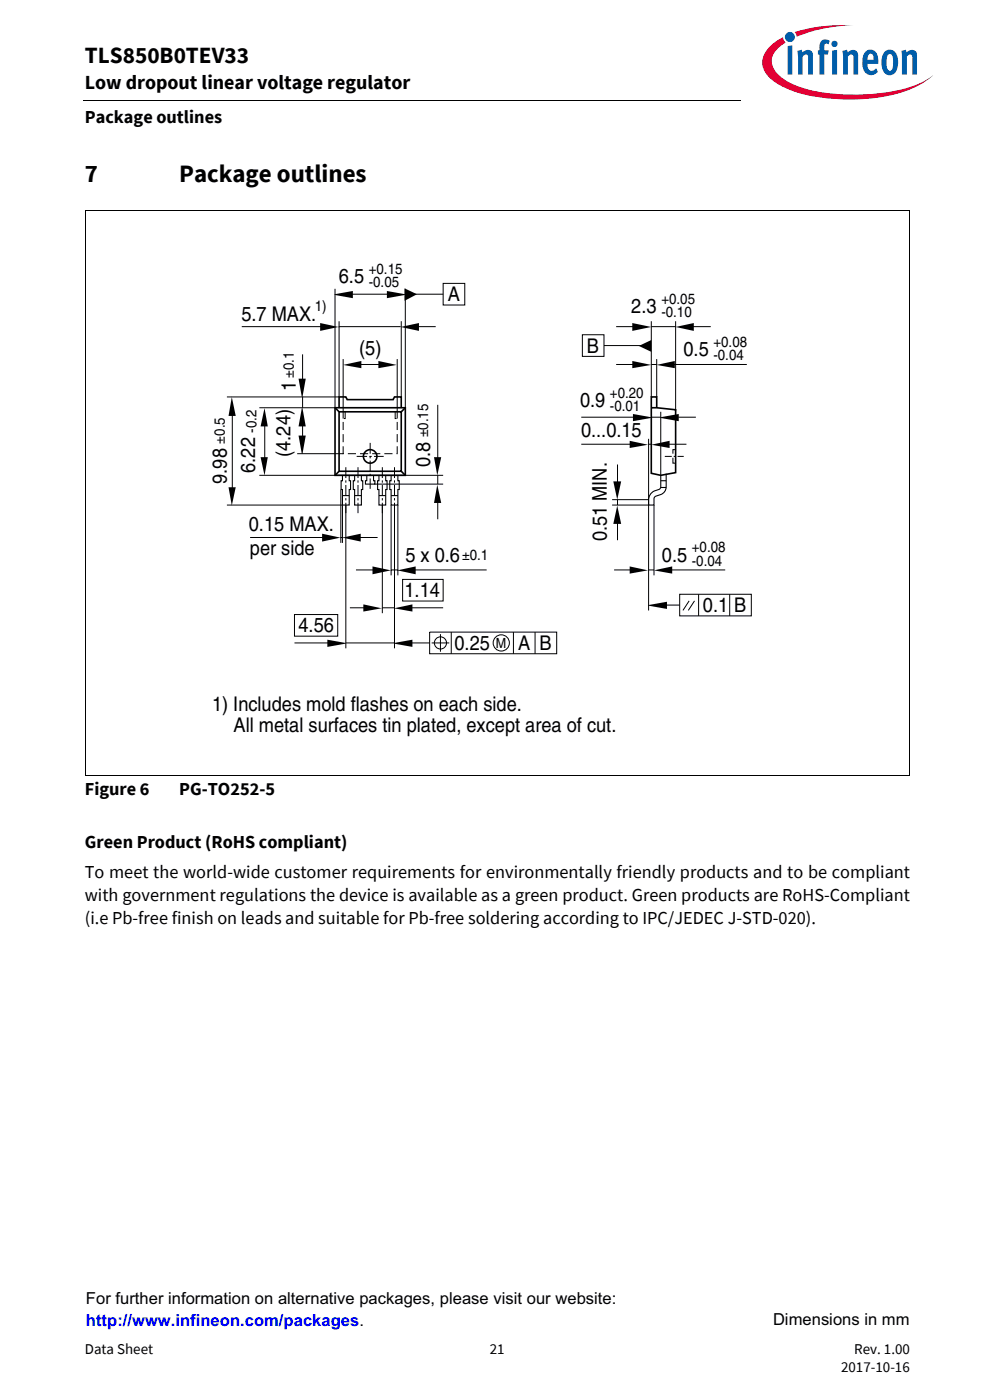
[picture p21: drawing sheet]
<svg xmlns="http://www.w3.org/2000/svg" width="210mm" height="297mm" viewBox="0 0 210 297" stroke-linecap="round" stroke-linejoin="round" font-family="sans-serif">
<defs><g id="words">
<g font-size="5.3">
<text x="18" y="38.5">7</text>
<text x="38" y="38.5">Package outlines</text>
</g>
<text font-size="4.9" x="18" y="13.4">TLS850B0TEV33</text>
<g font-size="4.3">
<text x="71.9" y="60.1">6.5</text>
<text x="95" y="63.9">A</text>
<text x="51.2" y="68.1">5.7 MAX.</text>
<text x="133.9" y="66.4">2.3</text>
<text x="76.2" y="75.3">(5)</text>
<text x="124.5" y="74.8">B</text>
<text x="145" y="75.6">0.5</text>
<text x="62.7" y="83" transform="rotate(-90 62.7 83)">1</text>
<text x="123" y="86.4">0.9</text>
<text x="123.2" y="92.8">0...0.15</text>
<text x="54.1" y="100.3" transform="rotate(-90 54.1 100.3)">6.22</text>
<text x="61.6" y="96.9" transform="rotate(-90 61.6 96.9)">(4.24)</text>
<text x="91.3" y="99.2" transform="rotate(-90 91.3 99.2)">0.8</text>
<text x="48.1" y="102.6" transform="rotate(-90 48.1 102.6)">9.98</text>
<text x="52.8" y="112.6">0.15 MAX.</text>
<text x="53" y="117.8">per side</text>
<text x="86" y="119.2">5 x 0.6</text>
<text x="128.7" y="114.9" transform="rotate(-90 128.7 114.9)">0.51 MIN.</text>
<text x="140.4" y="119.2">0.5</text>
<text x="85.8" y="126.7">1.14</text>
<text x="149.1" y="129.8">0.1</text>
<text x="155.7" y="129.8">B</text>
<text x="63.3" y="134.2">4.56</text>
<text x="96.4" y="137.8">0.25</text>
<text x="109.9" y="137.8">A</text>
<text x="114.4" y="137.8">B</text>
<text x="45" y="150.7">1) Includes mold flashes on each side.</text>
<text x="49.6" y="155.3">All metal surfaces tin plated, except area of cut.</text>
</g>
<text font-size="4.2" x="18" y="19">Low dropout linear voltage regulator</text>
<g font-size="3.9">
<text x="18" y="26.2">Package outlines</text>
<text x="18" y="168.6">Figure 6</text>
<text x="38" y="168.6">PG-TO252-5</text>
<text x="18" y="179.8">Green Product (RoHS compliant)</text>
<text x="18" y="186.2">To meet the world-wide customer requirements for environmentally friendly products and to be compliant</text>
<text x="18" y="191.1">with government regulations the device is available as a green product. Green products are RoHS-Compliant</text>
<text x="18" y="196.1">(i.e Pb-free finish on leads and suitable for Pb-free soldering according to IPC/JEDEC J-STD-020).</text>
</g>
<g font-size="3.5">
<text x="18.2" y="276.7">For further information on alternative packages, please visit our website:</text>
<text x="164" y="281.1">Dimensions in mm</text>
</g>
<text font-size="3.5" fill="#00f" x="18.2" y="281.2">http://www.infineon.com/packages.</text>
<g font-size="3.2">
<text x="18" y="287.3">Data Sheet</text>
<text x="103.9" y="287.3">21</text>
<text x="181.2" y="287.3">Rev. 1.00</text>
<text x="178.4" y="291.2">2017-10-16</text>
</g>
<g font-size="3.1">
<text x="78.2" y="58.1">+0.15</text>
<text x="66.8" y="66">1)</text>
<text x="78.2" y="61">-0.05</text>
<text x="140.3" y="64.4">+0.05</text>
<text x="140.3" y="67.3">-0.10</text>
<text x="151.3" y="76.5">-0.04</text>
<text x="151.3" y="73.6">+0.08</text>
<text x="62.3" y="80.2" transform="rotate(-90 62.3 80.2)">±0.1</text>
<text x="129.4" y="87.2">-0.01</text>
<text x="129.4" y="84.4">+0.20</text>
<text x="47.7" y="94.1" transform="rotate(-90 47.7 94.1)">±0.5</text>
<text x="54.4" y="91.8" transform="rotate(-90 54.4 91.8)">-0.2</text>
<text x="90.8" y="92.8" transform="rotate(-90 90.8 92.8)">±0.15</text>
<text x="98" y="118.8">±0.1</text>
<text x="146.7" y="117.2">+0.08</text>
<text x="146.7" y="120">-0.04</text>
</g>
<text font-size="3" x="105.2" y="137.5">M</text>
</g></defs>
<path d="M17.7 21.3l.1 .1z" fill="#000"/>
<path d="M17.8 21.4h140.5" fill="none" stroke="#000" stroke-width=".21"/>
<path d="M157.3 5.1h42.7v21.5h-42.7z" fill="#fff"/>
<path d="M168.6 6.8l.4 1 1.4-.5a31.9 31.9 0 0 1 10.7-1.9 32.2 32.2 0 0 0-12.5 1.4zM163.4 9.8a4.3 4.3 0 0 0 0 6.9 21.8 21.8 0 0 0 11.7 4.1 38.5 38.5 0 0 0 18.7-2.1 14.3 14.3 0 0 0 4.2-2.8 18.4 18.4 0 0 1-8.8 3.5 40.4 40.4 0 0 1-20.2-1.2l-1.6-.7a6.4 6.4 0 0 1-3.7-4.4 5.1 5.1 0 0 1 2.9-4.1l-.3-.3-.2-.8-1 .5z" fill-rule="evenodd" fill="#e30034"/>
<path d="M166.5 7.8a1.06 1.06 0 0 0 2.1 0 1.06 1.06 0 0 0-2.1 0zM167.1 9.8v6h.9v-6.2zM169.1 10.8l.2 1.3v3.7h.9v-3.8l.7-.4h.3l.2 .3v3.9h1v-3.9a1.21 1.21 0 0 0-.8-1.3 1.21 1.21 0 0 0-1.4 .5l-.1-.6zM174.3 8.6a2.41 2.41 0 0 0-.5 2.1h-.3v.9h.3v4.2h1v-4.2h.8l.2-.9h-1v-.9a.49 .49 0 0 1 .3-.6 .49 .49 0 0 1 .6 .2l.3-.7a1.45 1.45 0 0 0-1.7-.1zM176.5 10.7v5.1h1v-5.2zM176.3 9.3a.7 .7 0 0 0 1.4 0 .7 .7 0 0 0-1.4 0zM178.7 10.8l.1 5h1v-3.8a.64 .64 0 0 1 .5-.5 .64 .64 0 0 1 .7 .4v3.9h1v-3.9a1.22 1.22 0 0 0-.8-1.3 1.22 1.22 0 0 0-1.4 .5l-.2-.6zM183.7 10.8a3.9 3.9 0 0 0-.1 4.7 1.76 1.76 0 0 0 2.6-.3l-.4-.7a.99 .99 0 0 1-1.6 .1l-.2-1.1h2.3v-.2a2.3 2.3 0 0 0-1.5-2.8h-.5zM184.2 11.7a.65 .65 0 0 1 .9-.2 .65 .65 0 0 1 .2 .9v.3h-1.3zM187.7 10.9a3.9 3.9 0 0 0 .1 4.8 1.68 1.68 0 0 0 2.6-1.5 3.8 3.8 0 0 0-.7-3.3 1.59 1.59 0 0 0-2 0zM188.4 11.6l.2-.1a.86 .86 0 0 1 .8 1.2v.7a1.26 1.26 0 0 1-.6 1.7 2.12 2.12 0 0 1-.7-2.4l.1-.9zM191.2 10.8l.1 5h1v-3.8l.7-.4h.3l.2 .3v3.9h1v-4.2a1.08 1.08 0 0 0-.6-1 1.08 1.08 0 0 0-1.3 .2l-.4 .3v-.6z" fill-rule="evenodd" fill="#005da9"/>
<g fill="none" stroke="#000" stroke-width=".21">
<path d="M18 44.6h175M18 44.6v119.9M192.9 44.6v120M51.3 69.3h17.2M64.2 75.2v5.6M71.1 61.3v25.2h-16.1M71.9 68.1v16.1h-23.8M71.9 69.3h13.1M72.8 76.2v12.6M74.5 62.4h8M76.2 77.3h4.6M84.2 76.2v12.6"/>
<path d="M85.1 68.1v16.1M86 61.3v25.2M87.4 62.4h6.6M88.4 69.3h4M94 60.1h4.6v4.6h-4.6zM123.5 71h4.6v4.6h-4.6zM128.1 73.3h8.6M130.7 77.3h4M130.7 69.3h4M138.1 77.3h1.2M138.1 68.1v16.1M138.1 69.3h5.2"/>
<path d="M139.3 76.2v8M142.7 77.3h15.7M143.3 68.1v19.1M146.7 69.3h4.1M49.3 87.6v16.4M56.2 89.9v7.5M63 96.2h9.8M64.2 84.2v2.3M64.2 89.9v2.9M92.8 85.9v11.5M123.3 88.5h11.5M123.3 94.2h10.8"/>
<path d="M131 98.5v4.1M137.6 93.1v36.4M137.6 94.2h.5M138.1 88.5h2M140.1 87.4v13.4M141.9 94.2h3.7M143.9 88.5h3.7M48.1 107.1h24.5v8.1M53.1 114h15.8M55 100.8h39M72.3 114h.3M72.3 103.8v11.4"/>
<path d="M73.4 107.1v30.4M76.1 114h4M79.4 102.7h14.6M81.1 107.1v23M83 107.1v15M83.7 107.1v30.4M84.4 107.1v15M92.8 100.8v1.9M92.8 106.1v4.1M129.8 107.1h7.8M129.8 106h7.8M131 106v1.1"/>
<path d="M131 110.6v4M138.7 107.1v15M62.5 130.4h9.1v4.6h-9.1zM62.5 136.4h7.4M73.4 136.4h10.3M74.2 128.9h4M75.5 120.9h4M81.1 128.9h2.6M83 120.9h1.4M85.4 122.9h8.6v4.6h-8.6zM87.1 128.9h6.9M87.1 136.4h4"/>
<path d="M87.8 120.9h15.4M91.1 134.1h27v4.6h-27zM91.6 136.4h3.7M93.4 134.5v3.8M95.7 134.1v4.6M108.9 134.1v4.6M113.5 134.1v4.6M130.3 120.9h4M137.6 120.9h1.1M141 128.4h3.2M142.2 120.9h11.6M144.2 126.1h15.2v4.6h-15.2z"/>
<path d="M146.2 127.5l-1.3 2M147.3 127.5l-1.3 2M148.2 126.1v4.6M154.8 126.1v4.6M18 164.5h174.9"/>
<circle cx="93.4" cy="136.4" r="1.29"/>
<circle cx="106.3" cy="136.4" r="1.72"/>
</g>
<g fill="#000">
<path d="M71 62.4l3.8-.7v1.6l-3.8-.7zM67.9 68.5l3.9 .9-3.9 .8zM72.8 77.4l3.8-.8v1.5zM80.3 76.6l3.8 .8-3.8 .7zM84.8 69.4h.2zM85 69.4l3.9-.9v1.7zM82.1 61.7l3.8 .7v.2l-3.8 .7zM85.8 61.2l2.6 1.2-2.6 1.4zM135.5 73.4l2.6-1.3v2.5zM134.1 76.6l4 .8-4 .7zM134.1 68.5l4 .9-4 .8zM139.2 77.4l3.9-.8v1.5z"/>
<path d="M143.3 69.4l3.9-.9v1.7zM49.2 84.2l.8 4h-1.5zM56.1 86.6l.7 3.9h-1.5zM63.3 92.4h1.6l-.7 3.9h-.2zM63.3 80.3h1.6l-.7 3.9h-.2zM64 86.6h.2l.7 3.9h-1.6zM133.6 93.5l3.8 .8-3.8 .7zM138.1 94.3l3.9-.8v1.5zM134.2 87.8l3.9 .7v.2l-3.9 .7zM140.1 88.5l3.9-.7v1.6l-3.9-.7zM48.5 103.4h1.5l-.8 3.9zM55.3 97h1.5l-.7 3.9z"/>
<path d="M68.3 113.2l3.9 .9-3.9 .8zM72.6 114.1l3.9-.9v1.7zM92.1 97h1.5l-.9 3.9zM92.7 102.8l.9 3.9h-1.5zM130.9 107.3l.9 3.8h-1.7zM130.1 102.1h1.7l-.9 3.9zM73.3 136.4v.1zM69.4 135.7l3.9 .7v.1l-3.9 .7zM81 129h.1zM77.1 128.2l3.9 .8-3.9 .7zM79 120.2l3.9 .8-3.9 .8zM83.6 136.4v.1z"/>
<path d="M83.6 136.4l3.9-.7v1.5l-3.9-.7zM83.6 129l3.9-.8v1.5zM84.3 121l3.9-.8v1.6zM137.4 128.5l.2-.1zM133.6 120.2l3.8 .8-3.8 .7zM137.6 128.4l3.9-.7v1.5l-3.9-.7zM138.7 121l3.9-.8v1.5z"/>
</g>
<path d="M73.2 87.4v1.4h-.4v7.4h11.4v-7.4h-.4v-1.4M143.3 98.3h-.6v-2.9h.6" fill="none" stroke="#000" stroke-width=".21" stroke-dasharray="1.7 .9" stroke-linecap="butt"/>
<path d="M72.6 100.8v1.2h-.3v1.8h.3v3.3h1.5v-3.3h.3v-1.8h-.3v-1.2M72.6 105.1h1.5M75.2 105.1h1.4M75.2 100.8v1.2h-.3v1.8h.3v3.3h1.4v-3.3h.3v-1.8h-.3v-1.2M77.8 100.8v1.2h-.3v.7h2v-.7h-.3v-1.2M80.4 105.1h1.4M80.4 100.8v1.2h-.3v1.8h.3v3.3h1.4v-3.3h.3v-1.8h-.3v-1.2M83 100.8v1.2h-.3v1.8h.3v3.3h1.4v-3.3h.3v-1.8h-.3v-1.2M83 105.1h1.4M140.1 103.4h1.2M140.1 102h1.2M141.3 100.5v2.8a2.13 2.13 0 0 1-2.2 2l-.4 .5v1.3h-1.1v-1a2.48 2.48 0 0 1 2.4-2.4l.1-.4v-2.5" fill="none" stroke="#000" stroke-width=".23"/>
<g fill="none" stroke="#000" stroke-width=".34">
<path d="M71.1 86.5h14.9v14.3h-14.9zM71.1 86.5l.8 .9M71.9 87.4h13.2v12.6h-13.2zM71.9 86.5v-2.3h1.5l.2 .6h9.8l.3-.6h1.4v2.3M71.9 100l-.8 .8M85.1 100l.9 .8M86 86.5l-.9 .9M138.1 86.5l5.2 .4v13.4l-3.2 .5-2-.4v-16.2h1.2v2.3"/>
<circle cx="78.5" cy="96.8" r="1.43"/>
</g>
<path d="M73.4 99.1v9.8M75.9 99.1v9.8M78.5 94v9.7M81.1 99.1v9.8M83.7 99.1v9.8" fill="none" stroke="#000" stroke-width=".21" stroke-dasharray="2.3 .5 .5 .5" stroke-linecap="butt"/>
<path d="M75.6 96.8h5.8" fill="none" stroke="#000" stroke-width=".21" stroke-dasharray="2.2 .5 .5 .5" stroke-linecap="butt"/>
<path d="M141 96.8h4" fill="none" stroke="#000" stroke-width=".21" stroke-dasharray="1.5 .4 .4 .4" stroke-linecap="butt"/>
<g fill="#fff">
<path d="M18.2 274.3h123.2v7.7h-123.2z"/>
<path d="M162.5 278.7h29.7v3.3h-29.7z"/>
</g>
<use href="#words"/>
</svg>
